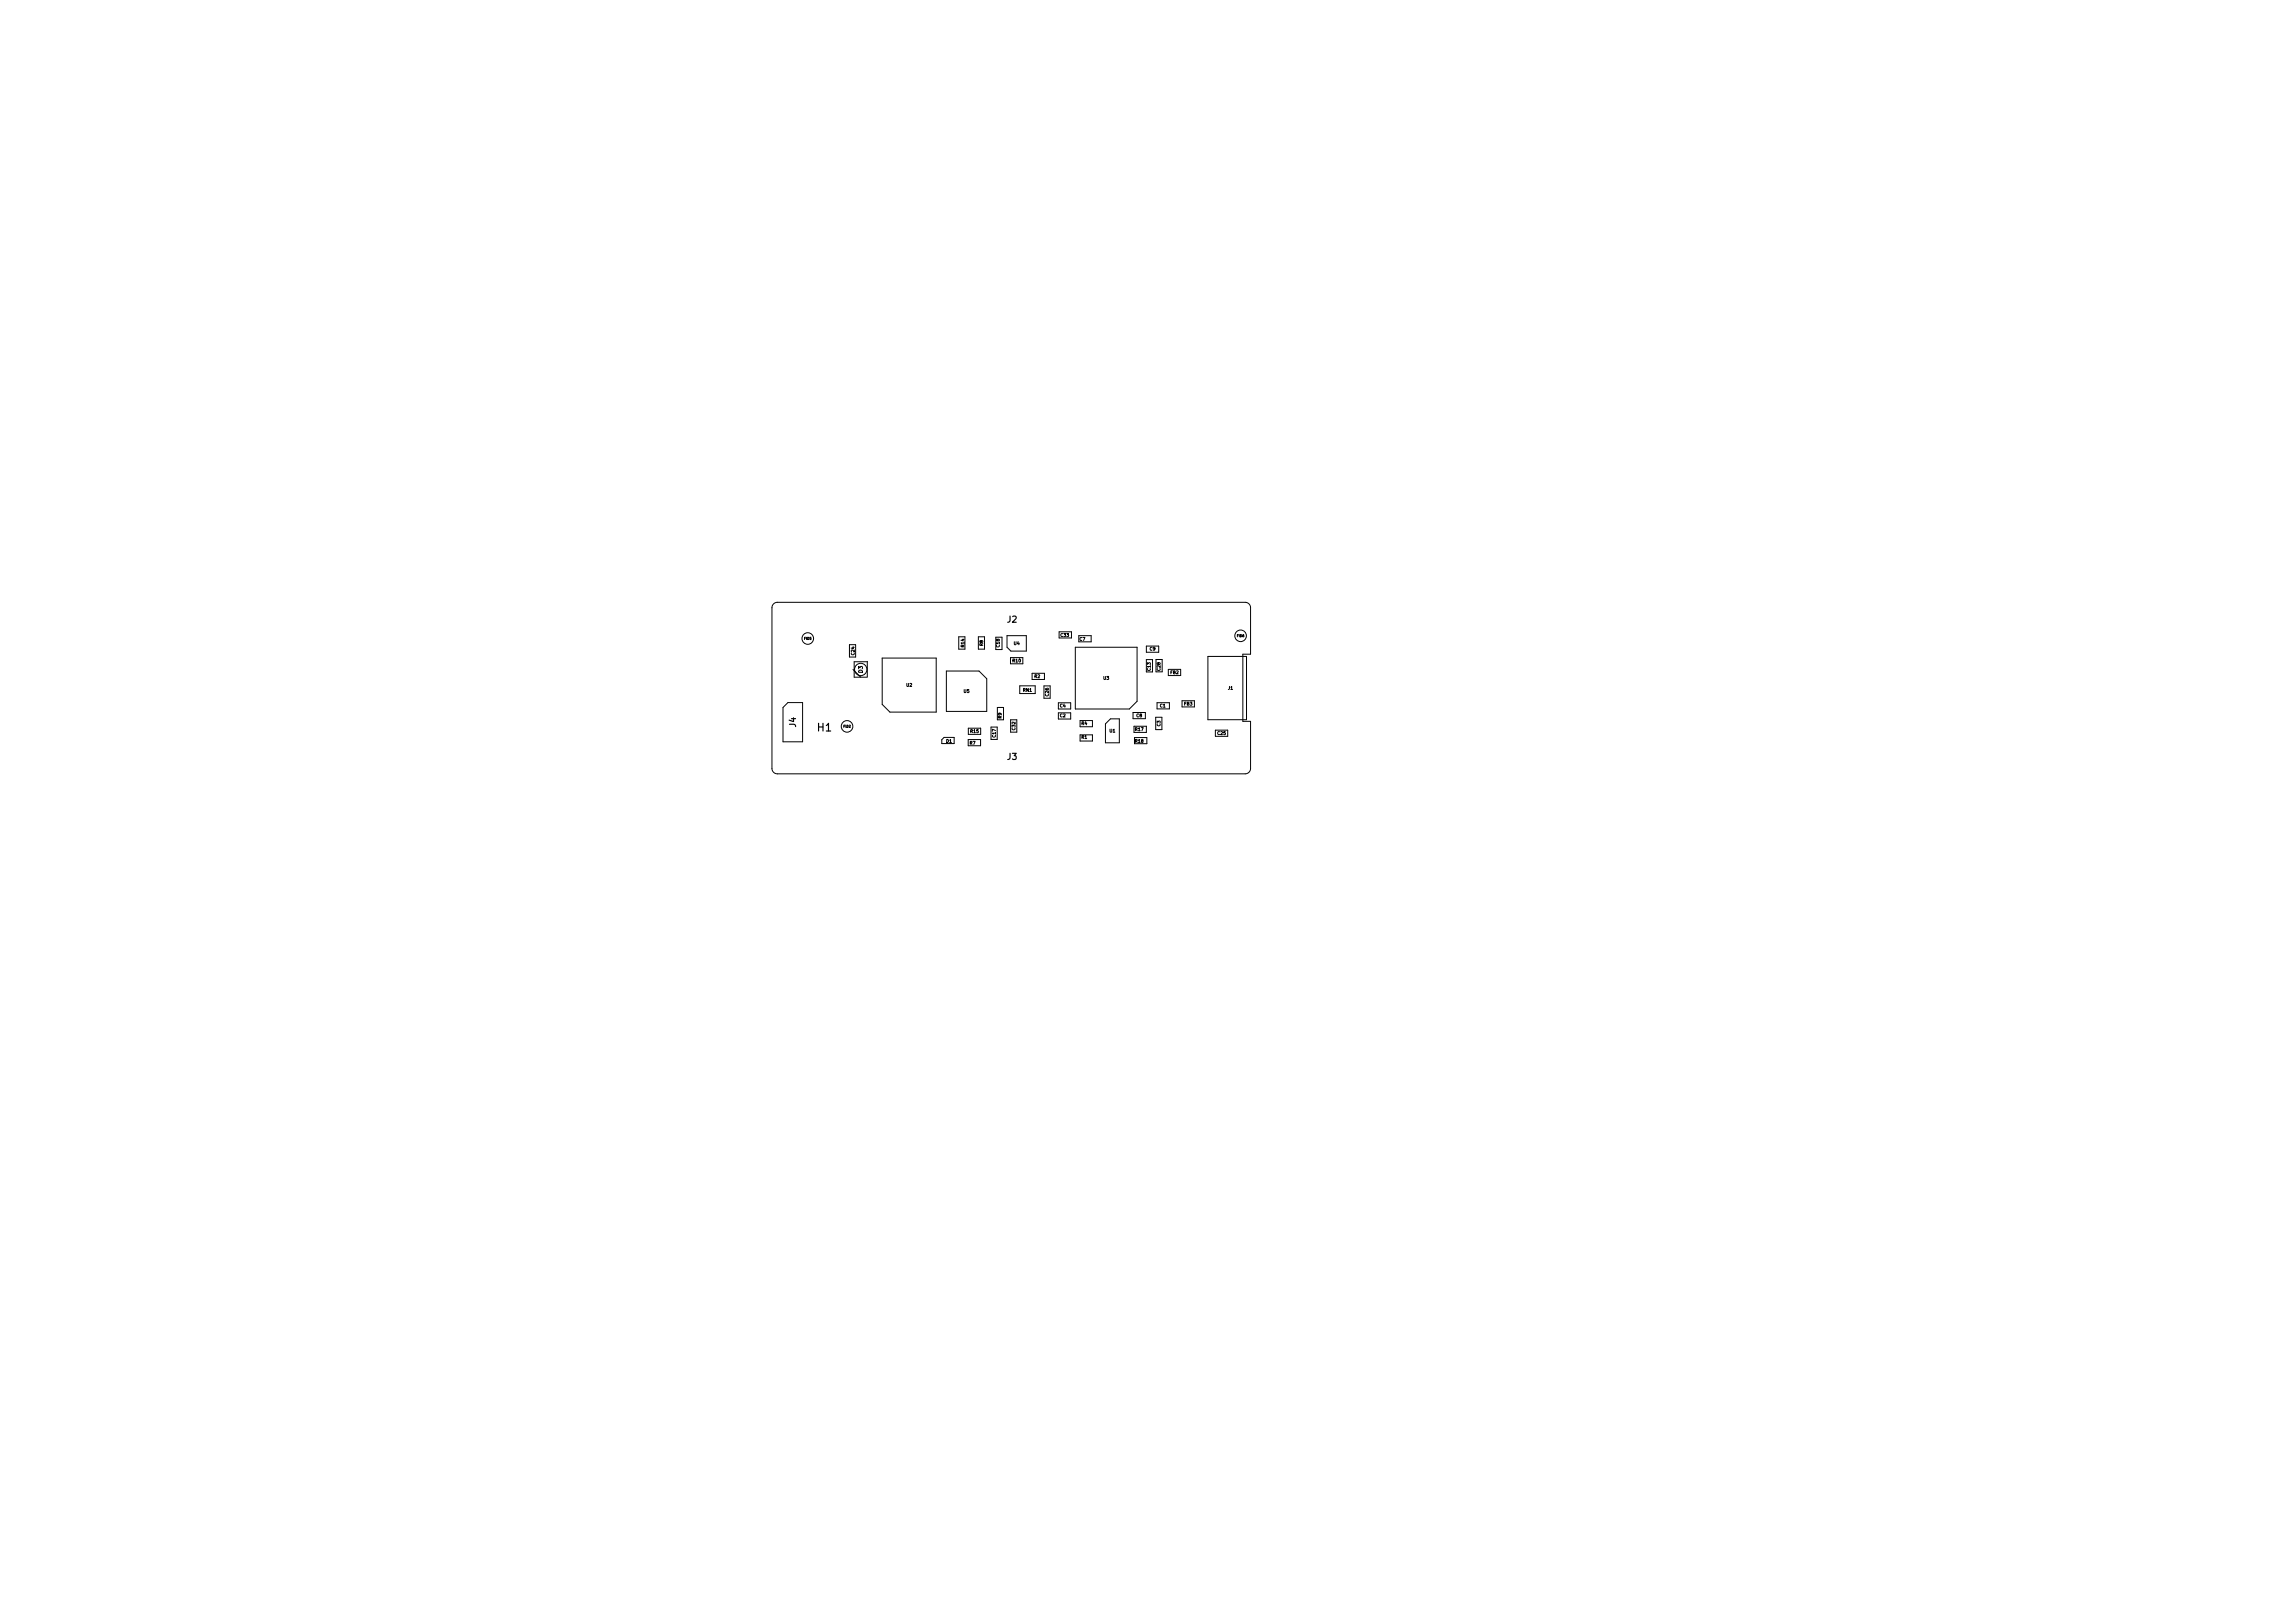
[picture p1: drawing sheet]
<svg xmlns="http://www.w3.org/2000/svg" width="297mm" height="210mm" viewBox="0 0 297 210" stroke-linecap="round" stroke-linejoin="round" font-family="sans-serif">
<defs><g id="words">
<text font-size="1.4" x="105.9" y="94.7">H1</text>
<g font-size="1.1">
<text x="130.5" y="80.6">J2</text>
<text x="103.1" y="94.2" transform="rotate(-90 103.1 94.2)">J4</text>
<text x="130.5" y="98.4">J3</text>
</g>
<text font-size=".7" x="111.8" y="87.2" transform="rotate(-90 111.8 87.2)">D3</text>
<g font-size=".6">
<text x="124.9" y="83.8" transform="rotate(-90 124.9 83.8)">R14</text>
<text x="127.3" y="83.7" transform="rotate(-90 127.3 83.7)">R8</text>
<text x="129.5" y="83.8" transform="rotate(-90 129.5 83.8)">C18</text>
<text x="131.3" y="83.5">U4</text>
<text x="137.4" y="82.5">C33</text>
<text x="139.9" y="83">C7</text>
<text x="110.7" y="84.8" transform="rotate(-90 110.7 84.8)">C24</text>
<text x="117.4" y="89">U2</text>
<text x="124.9" y="89.7">U5</text>
<text x="131.2" y="85.8">R10</text>
<text x="132.5" y="89.6">RN1</text>
<text x="134" y="87.8">R2</text>
<text x="142.9" y="88">U3</text>
<text x="148.9" y="84.3">C9</text>
<text x="149" y="86.9" transform="rotate(-90 149 86.9)">C13</text>
<text x="150.3" y="86.9" transform="rotate(-90 150.3 86.9)">C28</text>
<text x="151.6" y="87.3">FB2</text>
<text x="159.1" y="89.3">J1</text>
<text x="125.7" y="94.9">R15</text>
<text x="129" y="95.5" transform="rotate(-90 129 95.5)">C17</text>
<text x="129.7" y="93.1" transform="rotate(-90 129.7 93.1)">R9</text>
<text x="131.5" y="94.6" transform="rotate(-90 131.5 94.6)">C32</text>
<text x="135.8" y="90.2" transform="rotate(-90 135.8 90.2)">C26</text>
<text x="137.3" y="91.6">C4</text>
<text x="137.3" y="92.9">C2</text>
<text x="140.1" y="93.9">R4</text>
<text x="140.1" y="95.7">R1</text>
<text x="143.7" y="94.9">U1</text>
<text x="147.1" y="94.7">R17</text>
<text x="147.2" y="92.9">C8</text>
<text x="150.3" y="91.6">C1</text>
<text x="150.3" y="94.1" transform="rotate(-90 150.3 94.1)">C3</text>
<text x="153.4" y="91.4">FB3</text>
<text x="157.7" y="95.2">C25</text>
<text x="122.6" y="96.2">D1</text>
<text x="125.6" y="96.5">R7</text>
<text x="147.1" y="96.2">R18</text>
</g>
<g font-size=".4">
<text x="104.2" y="82.9">FID5</text>
<text x="160.3" y="82.5">FID6</text>
<text x="109.3" y="94.3">FID2</text>
</g>
</g></defs>
<g fill="none" stroke="#000" stroke-width=".13">
<path d="M100.2 78.2l.5-.2h60.6a.7 .7 0 0 1 .7 .7v6h-1v8.7h1v6.1a.7 .7 0 0 1-.7 .7h-60.6a.7 .7 0 0 1-.7-.7v-20.8zM101.4 91.7l.7-.7h1.9v5.1h-2.6zM110 83.5h.8v1.6h-.8zM110.5 86.7l1 1M112.4 85.7h-1.7v2h1.7M112.4 85.7v2M114.3 85.3h7v7h-6l-1-1zM122 95.8l.3-.3h1.3v.8h-1.6zM122.6 86.9h4.2l1 1v4.3h-5.2zM124.2 82.5h.8v1.6h-.8zM125.4 95.8h1.6v.8h-1.6zM125.4 94.3h1.6v.8h-1.6z"/>
<path d="M126.7 82.5h.8v1.6h-.8zM128.4 94.2h.8v1.6h-.8zM129 82.5h.8v1.6h-.8zM129.2 91.6h.8v1.6h-.8zM130.5 82.3h2.4v2h-2l-.4-.5zM130.9 85.2h1.6v.8h-1.6zM130.9 93.2h.8v1.6h-.8zM132.1 88.8h2v1h-2zM133.7 87.2h1.6v.8h-1.6zM135.2 88.9h.8v1.6h-.8zM137.1 91h1.6v.8h-1.6zM137.1 92.3h1.6v.8h-1.6z"/>
<path d="M137.2 81.8h1.6v.8h-1.6zM139.3 83.8h8v7l-1 1h-7zM139.8 82.3h1.5v.8h-1.5zM139.9 93.3h1.6v.8h-1.6zM139.9 95.2h1.6v.8h-1.6zM143.2 93.8l.7-.7h1.1v3.1h-1.8zM146.8 92.3h1.6v.8h-1.6zM146.9 94.1h1.6v.8h-1.6zM147 95.5h1.6v.8h-1.6zM148.5 83.7h1.6v.8h-1.6zM148.5 85.4h.8v1.6h-.8zM149.7 92.9h.8v1.6h-.8z"/>
<path d="M149.8 85.4h.8v1.6h-.8zM149.9 91h1.6v.8h-1.6zM151.3 86.7h1.6v.8h-1.6zM153.1 90.8h1.6v.8h-1.6zM156.5 85h5v8.2h-5zM157.4 94.6h1.6v.8h-1.6z"/>
<circle cx="104.6" cy="82.7" r=".75"/>
<circle cx="109.7" cy="94.1" r=".75"/>
<circle cx="111.5" cy="86.7" r=".8"/>
<circle cx="160.7" cy="82.4" r=".75"/>
</g>
<use href="#words"/>
</svg>
